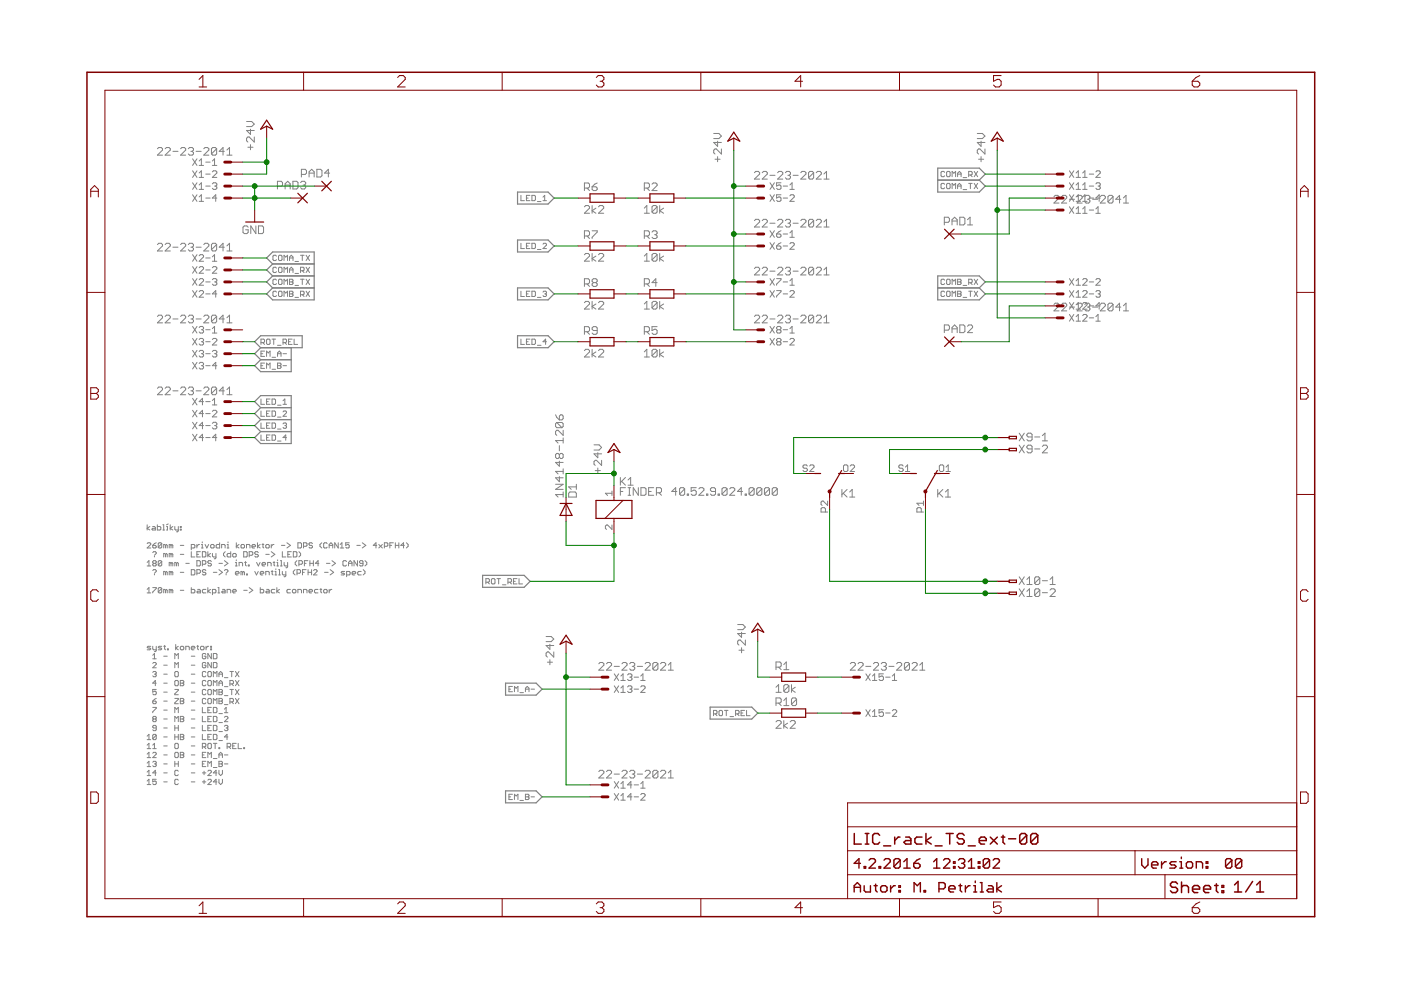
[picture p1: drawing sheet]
<svg xmlns="http://www.w3.org/2000/svg" width="297mm" height="210mm" viewBox="0 0 297 210" stroke-linecap="round" stroke-linejoin="round" font-family="sans-serif">
<g fill="none" stroke="#808080" stroke-width=".21">
<path d="M33.4 31.5l.3-.2h.5l.3 .2v.3l-1.1 1.1h1.1M35 31.5l.3-.2h.5l.3 .2v.3l-1.1 1.1h1.1M36.7 32.1h1M38.3 31.5l.3-.2h.5l.3 .2v.3l-1.1 1.1h1.1M39.9 31.5l.3-.2h.5l.3 .2v.3l-.3 .3M40.5 32.1h.2M40.7 32.1l.3 .3v.2l-.3 .3h-.5l-.3-.3M40.8 33.7l1 1.4M40.8 36.2l1 1.4M40.8 38.8l1 1.4M41.6 32.1h1.1M41.8 33.7l-1 1.4"/>
<path d="M41.8 36.2l-1 1.4M41.8 38.8l-1 1.4M42.2 34.1l.5-.4v1.4M42.2 36.7l.5-.5v1.4M42.2 39.2l.5-.4v1.4M42.2 35.1h1M42.2 37.6h1M43.2 31.5l.3-.2h.5l.3 .2v.3l-1.1 1.1h1.1M43.6 34.4h1M43.6 36.9h1M43.6 39.5h1M45 36.4l.3-.2h.4l.3 .2v.3l-1 .9h1"/>
<path d="M45 39l.3-.2h.4l.3 .2-.3 .5M45 35.1h1M45 34.1l.5-.4v1.4M45.5 39.5h.2M45.7 39.5l.3 .2-.3 .5h-.4l-.3-.3M45.9 31.5l-.2-.2h-.6l-.3 .2v1.1M45.9 31.5v1.1l-.2 .3h-.6l-.3-.3M45.9 31.5l-1.1 1.1M47.6 32.1h-1.1l.8-.8v1.6M48.1 32.9h1.1M48.1 31.8l.6-.5v1.6M52.3 25.8h1.1l.5 .5-.5 .5h-1.1"/>
<path d="M52.6 31.2h1M53.1 27.4v1.1l-.8-.8h1.6M53.1 30.7v1M53.9 29v1.1l-1.1-1.1h-.2l-.3 .3v.5l.3 .3M58.8 39.5h.8l.3-.3v-.5l-.3-.3h-.8v1.7M60.5 39.2h1M62.1 38.4h.8l.3 .3v1.1l-.3 .3h-.8zM63.7 38.7l.3-.3h.5l.3 .3v.3l-.3 .2M63.9 37h.8l.3-.3v-.5l-.3-.3h-.8v1.6M64.3 39.2h.2M64.5 39.2l.3 .3v.3l-.3 .3h-.5l-.3-.3M65.5 37.5v-1.1l.6-.5 .5 .5v1.1"/>
<path d="M65.5 36.7h1.1M67.2 35.9h.8l.3 .3v1.1l-.3 .2h-.8zM69.9 36.7h-1.1l.8-.8v1.6M123.9 39.9h.8l.3-.3v-.5l-.3-.3h-.8v1.6M124.4 39.9l.6 .5M125.5 39.6h.8l.3 .3v.3l-.3 .2h-.5l-.3-.2zM126.6 38.8l-.5 .3-.6 .5M136.6 39.9h.8l.3-.3v-.5l-.3-.3h-.8v1.6M137.1 39.9l.6 .5M138.2 39.1l.3-.3h.5l.3 .3v.2l-1.1 1.1h1.1M151.3 28.3h1.1l.6 .6-.6 .5h-1.1M151.6 33.8h1.1"/>
<path d="M152.1 29.9v1.1l-.8-.8h1.7M152.1 33.2v1.1M153 31.6v1.1l-1.1-1.1h-.3l-.3 .3v.5l.3 .3M160 36.6l.2-.3h.6l.3 .3v.3l-1.1 1.1h1.1M161.6 36.6l.3-.3h.5l.3 .3v.3l-1.1 1.1h1.1M163.2 37.2h1.1M163.3 38.8l.9 1.4M164.2 38.8l-.9 1.4M164.9 36.6l.2-.3h.6l.3 .3v.3l-1.1 1.1h1.1M165.6 38.8h-.9v.7l.7-.3 .2 .3v.4l-.2 .3h-.5l-.2-.3M166.1 39.5h.9M166.5 36.6l.3-.3h.5l.3 .3v.3l-.3 .3"/>
<path d="M167 37.2h.3M167.3 37.2l.3 .2v.3l-.3 .3h-.5l-.3-.3M167.5 39.2l.4-.4v1.4M168.1 37.2h1.1M169.8 36.6l.3-.3h.5l.3 .3v.3l-1.1 1.1h1.1M172.5 36.6v1.1l-.3 .3h-.5l-.3-.3M172.5 36.6l-.3-.3h-.5l-.3 .3v1.1M172.5 36.6l-1.1 1.1M173.1 36.6l.2-.3h.6l.2 .3v.3l-1 1.1h1M174.7 38h1.1M174.7 36.9l.5-.6v1.7M200.3 36.5l-.2-.2h-.4l-.2 .2v.8l.2 .2h.4l.2-.2"/>
<path d="M200.3 39.1l-.2-.2h-.4l-.2 .2v.7l.2 .2h.4l.2-.2M200.9 36.3h.4l.1 .2v.8l-.1 .2h-.4l-.2-.2v-.8zM200.9 38.9h.4l.1 .2v.7l-.1 .2h-.4l-.2-.2v-.7zM201.9 37.5v-1.2l.3 .4 .4-.4v1.2M203 36.9h.8M203 39.5h.8M203 37.5v-.8l.4-.4 .4 .4v.8M204.2 37.7h.8M205.4 37.1h.5l.2-.2v-.4l-.2-.2h-.5v1.2M205.4 38.9h.7M205.7 38.9v1.1M205.7 37.1l.4 .4"/>
<path d="M206.5 38.9l.8 1.1M206.5 36.3l.8 1.2M207.2 28.3h1.1l.5 .6-.5 .5h-1.1M207.3 38.9l-.8 1.1M207.3 36.3l-.8 1.2M207.5 33.8h1.1M208 29.9v1.1l-.8-.8h1.6M208 33.2v1.1M208.8 31.6v1.1l-1-1.1h-.3l-.3 .3v.5l.3 .3M226.7 38.8l1 1.4M226.7 36.2l1 1.4M227.7 38.8l-1 1.4"/>
<path d="M227.7 36.2l-1 1.4M228.2 39.2l.4-.4v1.4M228.2 37.6h.9M228.2 36.7l.4-.5v1.4M229.6 37.6h.9M229.6 36.7l.4-.5v1.4M229.6 39.2l.4-.4v1.4M230.9 36.9h1M230.9 39.5h1M232.3 36.4l.3-.2h.4l.3 .2v.3l-1 .9h1M232.3 39l.3-.2h.4l.3 .2-.3 .5M232.8 39.5h.2"/>
<path d="M233 39.5l.3 .2-.3 .5h-.4l-.3-.3M33.4 51.9l.3-.3h.5l.3 .3v.2l-1.1 1.1h1.1M35 51.9l.3-.3h.5l.3 .3v.2l-1.1 1.1h1.1M36.7 52.4h1M38.3 51.9l.3-.3h.5l.3 .3v.2l-1.1 1.1h1.1M39.9 51.9l.3-.3h.5l.3 .3v.2l-.3 .3M40.5 52.4h.2M40.7 52.4l.3 .3v.2l-.3 .3h-.5l-.3-.3M40.8 41.3l1 1.4M40.8 54l1 1.4M40.8 56.5l1 1.4M40.8 59.1l1 1.4"/>
<path d="M41.6 52.4h1.1M41.8 41.3l-1 1.4M41.8 54l-1 1.4M41.8 56.5l-1 1.4M41.8 59.1l-1 1.4M42.2 54.2l.3-.2h.4l.3 .2v.3l-1 .9h1M42.2 41.8l.5-.5v1.4M42.2 40.2h1M42.2 42.7h1M42.2 56.8l.3-.3h.4l.3 .3v.2l-1 .9h1M42.2 59.3l.3-.2h.4l.3 .2v.2l-1 1h1M43.2 51.9l.3-.3h.5l.3 .3v.2l-1.1 1.1h1.1"/>
<path d="M43.6 42h1M43.6 54.7h1M43.6 57.2h1M43.6 59.8h1M45 56.8l.3-.3h.4l.3 .3v.2l-1 .9h1M45 59.3l.3-.2h.4l.3 .2-.3 .5M45 55.4h1M45 54.5l.5-.5v1.4M45.5 59.8h.2M45.7 59.8l.3 .2-.3 .5h-.4l-.3-.3M45.9 51.9l-.2-.3h-.6l-.3 .3v1M45.9 51.9v1l-.2 .3h-.6l-.3-.3"/>
<path d="M45.9 51.9l-1.1 1M46 42h-1l.7-.7v1.4M47.6 52.4h-1.1l.8-.8v1.6M48.1 52.1l.6-.5v1.6M48.1 53.2h1.1M52.6 48.2l-.3-.3h-.5l-.3 .3v1.1l.3 .2h.5l.3-.2v-.6h-.5M54.3 47.9v1.6l-1.1-1.6v1.6M54.8 47.9h.8l.3 .3v1.1l-.3 .2h-.8zM58.6 56.9l-.2-.2h-.3l-.2 .2v.7l.2 .2h.3l.2-.2M58.6 54.3l-.2-.2h-.3l-.2 .2v.8l.2 .1h.3l.2-.1M58.6 59.4l-.2-.2h-.3l-.2 .2v.7l.2 .2h.3l.2-.2M59.2 56.7h.4l.2 .2v.7l-.2 .2h-.4l-.1-.2v-.7z"/>
<path d="M59.2 54.1h.4l.2 .2v.8l-.2 .1h-.4l-.1-.1v-.8zM59.2 59.2h.4l.2 .2v.7l-.2 .2h-.4l-.1-.2v-.7zM60.2 55.2v-1.1l.4 .4 .4-.4v1.1M60.2 57.8v-1.1l.4 .3 .4-.3v1.1M60.5 40.1v-1.1l.5-.6 .5 .6v1.1M61.4 59.2h.5l.2 .2-.2 .4 .2 .3-.2 .2h-.5zM61.4 54.7h.7M61.4 57.2h.7M61.4 59.8h.5M61.4 55.2v-.7l.4-.4 .3 .4v.7M61.4 57.8v-.8l.4-.3 .3 .3v.8M62.5 55.4h.8"/>
<path d="M62.5 58h.8M63.7 57.4h.6l.2-.2v-.3l-.2-.2h-.6v1.1M63.7 54.1h.8M63.7 59.2h.8M64.1 54.1v1.1M64.1 59.2v1.1M64.1 57.4l.4 .4M64.9 54.1l.7 1.1M64.9 56.7l.7 1.1M64.9 59.2l.7 1.1M65.6 54.1l-.7 1.1M65.6 56.7l-.7 1.1"/>
<path d="M65.6 59.2l-.7 1.1M110.4 41.4v1.1h.8M110.4 51.6v1.1h.8M111.6 42h.4M111.6 52.2h.4M112.4 51.6h-.8v1.1h.8M112.4 41.4h-.8v1.1h.8M112.8 51.6h.5l.2 .2v.7l-.2 .2h-.5zM112.8 41.4h.5l.2 .2v.8l-.2 .1h-.5zM113.9 42.7h.8M113.9 52.9h.8M115.1 51.8l.2-.2h.4l.2 .2v.2l-.8 .7h.8"/>
<path d="M115.1 42.5h.8M115.1 41.8l.4-.4v1.1M123.9 43.9l.3-.3h.5l.3 .3v.2l-1.1 1.1h1.1M123.9 54l.3-.3h.5l.3 .3v.3l-1.1 1.1h1.1M123.9 50h.8l.3-.2v-.6l-.3-.3h-.8v1.7M124.4 50l.6 .6M125.5 43.6v1.6M125.5 48.9h1.1v.3l-1.1 1.1v.3M125.5 53.7v1.7M125.8 59.9l-.3-.3v-.2l.3-.3h.5l.3 .3v.2l-.3 .3M125.8 59.9l-.3 .3v.3l.3 .2h.5l.3-.2v-.3l-.3-.3M125.8 59.9h.5"/>
<path d="M126.3 44.1l-.8 .6 .8 .5M126.3 54.3l-.8 .5 .8 .6M126.9 43.9l.3-.3h.5l.3 .3v.2l-1.1 1.1h1.1M126.9 54l.3-.3h.5l.3 .3v.3l-1.1 1.1h1.1M136.6 50h.8l.3-.2v-.6l-.3-.3h-.8v1.7M136.6 44.1l.5-.5v1.6M136.6 54.3l.5-.6v1.7M136.6 45.2h1.1M136.6 55.4h1.1M137.1 50l.6 .6M138.2 49.2l.3-.3h.5l.3 .3v.3l-.3 .3M138.8 49.8h.2"/>
<path d="M139 49.8l.3 .2v.3l-.3 .3h-.5l-.3-.3M139.3 43.9l-1.1 1M139.3 43.9v1l-.3 .3h-.5l-.3-.3M139.3 43.9l-.3-.3h-.5l-.3 .3v1M139.3 54l-.3-.3h-.5l-.3 .3v1.1M139.3 54v1.1l-.3 .3h-.5l-.3-.3M139.3 54l-1.1 1.1M139.3 59.9h-1.1l.8-.8v1.6M139.9 43.6v1.6M139.9 53.7v1.7M140.7 44.1l-.8 .6 .8 .5M140.7 54.3l-.8 .5 .8 .6"/>
<path d="M160 46.8l.2-.3h.6l.3 .3v.3l-1.1 1h1.1M160 56.9l.2-.2h.6l.3 .2v.3l-1.1 1.1h1.1M161.6 46.8l.3-.3h.5l.3 .3v.3l-1.1 1h1.1M161.6 56.9l.3-.2h.5l.3 .2v.3l-1.1 1.1h1.1M163.2 47.3h1.1M163.2 57.5h1.1M163.3 41.3l.9 1.4M163.3 48.9l.9 1.4M163.3 51.5l.9 1.4M163.3 59.1l.9 1.4M164.2 41.3l-.9 1.4M164.2 48.9l-.9 1.4"/>
<path d="M164.2 51.5l-.9 1.4M164.2 59.1l-.9 1.4M164.7 52.2h.7l.2 .4-.2 .3h-.5l-.2-.3zM164.7 59.1h.9v.2l-.9 .9v.3M164.7 49.6h.7l.2 .5-.2 .2h-.5l-.2-.2zM164.9 46.8l.2-.3h.6l.3 .3v.3l-1.1 1h1.1M164.9 56.9l.2-.2h.6l.3 .2v.3l-1.1 1.1h1.1M165.6 41.3h-.9v.7l.7-.2 .2 .2v.5l-.2 .2h-.5l-.2-.2M165.6 48.9l-.9 .7M165.6 51.5l-.9 .7M166.1 42h.9M166.1 59.8h.9"/>
<path d="M166.1 49.6h.9M166.1 52.2h.9M166.5 46.8l.3-.3h.5l.3 .3v.3l-.3 .2M166.5 56.9l.3-.2h.5l.3 .2v.3l-.3 .3M167 47.3h.3M167 57.5h.3M167.3 47.3l.3 .3v.3l-.3 .2h-.5l-.3-.2M167.3 57.5l.3 .2v.3l-.3 .3h-.5l-.3-.3M167.5 51.7l.2-.2h.5l.2 .2v.2l-.9 1h.9M167.5 59.5l.4-.4v1.4M167.5 40.2h.9M167.5 41.5l.2-.2h.5l.2 .2v.3l-.9 .9h.9"/>
<path d="M167.5 49.4l.4-.5v1.4M167.5 50.3h.9M168.1 47.3h1.1M168.1 57.5h1.1M169.8 46.8l.3-.3h.5l.3 .3v.3l-1.1 1h1.1M169.8 56.9l.3-.2h.5l.3 .2v.3l-1.1 1.1h1.1M172.5 46.8l-.3-.3h-.5l-.3 .3v1.1M172.5 56.9l-.3-.2h-.5l-.3 .2v1.1M172.5 46.8v1.1l-.3 .2h-.5l-.3-.2M172.5 56.9v1.1l-.3 .3h-.5l-.3-.3M172.5 46.8l-1.1 1.1M172.5 56.9l-1.1 1.1"/>
<path d="M173.1 46.8l.2-.3h.6l.2 .3v.3l-1 1h1M173.1 56.9l.2-.2h.6l.2 .2v.3l-1 1.1h1M174.7 47.1l.5-.6v1.6M174.7 57.2l.5-.5v1.6M174.7 48.1h1.1M174.7 58.3h1.1M200.2 47.1h.8l.3-.2v-.6l-.3-.2h-.8v1.6M200.3 59.4l-.2-.2h-.4l-.2 .2v.7l.2 .2h.4l.2-.2M200.9 59.2h.4l.1 .2v.7l-.1 .2h-.4l-.2-.2v-.7zM201.8 47.7v-1.1l.6-.5 .5 .5v1.1M201.8 46.9h1.1M201.9 40v-1.1l.3 .4 .4-.4v1.1"/>
<path d="M203 59.8h.6M203 40v-.7l.4-.4 .4 .4v.7M203 59.2h.6l.2 .2-.2 .4 .2 .3-.2 .2h-.6zM203.5 46.1h.8l.3 .2v1.1l-.3 .3h-.8zM204.2 40.2h.8M205.1 47.7h1.1M205.1 46.6l.6-.5v1.6M205.4 59.9h.5l.2-.1v-.4l-.2-.2h-.5v1.1M205.7 59.9l.4 .4M206.5 59.2l.8 1.1M207.3 59.2l-.8 1.1M223.5 41.7l.2-.3h.6l.2 .3v.3l-1 1.1h1"/>
<path d="M225.1 41.7l.3-.3h.5l.3 .3v.3l-1.1 1.1h1.1M226.7 42.2h1.1M226.7 43.8l1 1.4M226.7 41.3l1 1.4M226.7 59.1l1 1.4M227.7 43.8l-1 1.4M227.7 41.3l-1 1.4M227.7 59.1l-1 1.4M228.2 45.2h.9M228.2 40.2h.9M228.2 42.7h.9M228.2 44.3l.4-.5v1.4"/>
<path d="M228.2 41.8l.4-.5v1.4M228.2 59.5l.4-.4v1.4M228.4 41.7l.2-.3h.6l.2 .3v.3l-1 1.1h1M229.6 45.2h.9M229.6 40.2h.9M229.6 42.7h.9M229.6 59.3l.2-.2h.5l.2 .2v.2l-.9 1h.9M229.6 44.3l.4-.5v1.4M229.6 41.8l.4-.5v1.4M230 41.7l.3-.3h.5l.3 .3v.3l-.3 .2M230.5 42.2h.3M230.8 42.2l.3 .3v.3l-.3 .3h-.5l-.3-.3"/>
<path d="M230.9 42h1M230.9 59.8h1M230.9 44.5h1M231.6 42.2h1.1M232.3 45.2h1M232.3 44.3l.5-.5v1.4M232.3 59.3l.3-.2h.4l.3 .2v.2l-1 1h1M233.3 41.7l.3-.3h.5l.3 .3v.3l-1.1 1.1h1.1M233.3 42h-1l.7-.7v1.4M236 41.7v1.1l-.3 .3h-.5l-.3-.3M236 41.7l-.3-.3h-.5l-.3 .3v1.1M236 41.7l-1.1 1.1"/>
<path d="M237.6 42.2h-1l.8-.8v1.7M238.2 42l.5-.6v1.7M238.2 43.1h1.1M33.4 67.1l.3-.3h.5l.3 .3v.3l-1.1 1.1h1.1M35 67.1l.3-.3h.5l.3 .3v.3l-1.1 1.1h1.1M36.7 67.6h1M38.3 67.1l.3-.3h.5l.3 .3v.3l-1.1 1.1h1.1M39.9 67.1l.3-.3h.5l.3 .3v.3l-.3 .2M40.5 67.6h.2M40.7 67.6l.3 .3v.3l-.3 .3h-.5l-.3-.3M40.8 61.6l1 1.4M40.8 69.2l1 1.4"/>
<path d="M40.8 71.8l1 1.4M40.8 74.3l1 1.4M40.8 76.8l1 1.4M41.6 67.6h1.1M41.8 61.6l-1 1.4M41.8 69.2l-1 1.4M41.8 71.8l-1 1.4M41.8 74.3l-1 1.4M41.8 76.8l-1 1.4M42.2 61.8l.3-.2h.4l.3 .2v.3l-1 .9h1M42.2 69.4l.3-.2h.4l.3 .2-.3 .5M42.2 72l.3-.2h.4l.3 .2-.3 .5"/>
<path d="M42.2 74.5l.3-.2h.4l.3 .2-.3 .5M42.2 77.1l.3-.3h.4l.3 .3-.3 .4M42.7 69.9h.2M42.7 72.5h.2M42.7 75h.2M42.7 77.5h.2M42.9 75l.3 .2-.3 .5h-.4l-.3-.2M42.9 69.9l.3 .2-.3 .5h-.4l-.3-.2M42.9 72.5l.3 .2-.3 .5h-.4l-.3-.3M42.9 77.5l.3 .3-.3 .4h-.4l-.3-.2M43.2 67.1l.3-.3h.5l.3 .3v.3l-1.1 1.1h1.1M43.6 62.3h1"/>
<path d="M43.6 69.9h1M43.6 72.5h1M43.6 75h1M43.6 77.5h1M45 72l.3-.2h.4l.3 .2v.2l-1 1h1M45 74.5l.3-.2h.4l.3 .2-.3 .5M45 69.7l.5-.5v1.4M45 70.6h1M45.5 75h.2M45.7 75l.3 .2-.3 .5h-.4l-.3-.2M45.9 67.1l-.2-.3h-.6l-.3 .3v1.1M45.9 67.1v1.1l-.2 .3h-.6l-.3-.3"/>
<path d="M45.9 67.1l-1.1 1.1M46 62.3h-1l.7-.7v1.4M46 77.5h-1l.7-.7v1.4M47.6 67.6h-1.1l.8-.8v1.7M48.1 67.4l.6-.6v1.7M48.1 68.5h1.1M55.3 75h.4M55.3 77.5h.4M55.3 72.6h.6l.2-.1v-.4l-.2-.2h-.6v1.1M55.7 72.6l.4 .4M56.1 74.4h-.8v1.2h.8M56.1 77h-.8v1.1h.8"/>
<path d="M56.5 75.6v-1.2l.4 .4 .4-.4v1.2M56.5 78.1v-1.1l.4 .4 .4-.4v1.1M56.7 71.9h.4l.2 .2v.7l-.2 .2h-.4l-.2-.2v-.7zM57.7 71.9h.7M57.7 75.8h.7M57.7 78.3h.7M58 71.9v1.1M58.6 61.9l-.2-.2h-.3l-.2 .2v.8l.2 .2h.3l.2-.2M58.8 75h.8M58.8 77.5h.6M58.8 75.6v-.8l.4-.4 .4 .4v.8M58.8 77h.6l.2 .2-.2 .3 .2 .4-.2 .2h-.6z"/>
<path d="M58.8 73.2h.8M59.2 61.7h.4l.2 .2v.8l-.2 .2h-.4l-.1-.2v-.8zM60 75h.7M60 77.5h.7M60 72.6h.6l.1-.1-.1-.6h-.6v1.1M60.2 60.3v-1.1l.4 .4 .4-.4v1.1M60.2 62.9v-1.2l.4 .4 .4-.4v1.2M60.4 72.6l.3 .4M61.2 72.5h.4M61.4 61.7h.5l.2 .2-.2 .4 .2 .4-.2 .2h-.5zM61.4 62.3h.5M61.9 71.9h-.7v1.1h.7"/>
<path d="M62.4 71.9v1.1h.7M62.5 60.5h.8M62.5 63.1h.8M63.7 62.5h.6l.2-.2v-.4l-.2-.2h-.6v1.2M64.1 62.5l.4 .4M64.9 61.7l.7 1.2M65.6 61.7l-.7 1.2M110.4 61.7v1.2h.8M110.4 71.9v1.1h.8M111.6 62.3h.4M111.6 72.5h.4M112.4 61.7h-.8v1.2h.8"/>
<path d="M112.4 71.9h-.8v1.1h.8M112.8 71.9h.5l.2 .2v.7l-.2 .2h-.5zM112.8 61.7h.5l.2 .2v.8l-.2 .2h-.5zM113.9 63.1h.8M113.9 73.2h.8M115.1 61.9l.2-.2h.4l.2 .2-.2 .4M115.5 62.3h.2M115.7 62.3l.2 .2-.2 .4h-.4l-.2-.2M115.9 72.5h-.8l.6-.6v1.1M123.9 74.3l.3-.2h.5l.3 .2v.3l-1.1 1.1h1.1M123.9 64.2l.3-.3h.5l.3 .3v.3l-1.1 1h1.1M123.9 60.2h.8l.3-.3v-.5l-.3-.3h-.8v1.6"/>
<path d="M123.9 70.3h.8l.3-.2v-.6l-.3-.2h-.8v1.6M124.4 60.2l.6 .5M124.4 70.3l.6 .6M125.5 63.9v1.6M125.5 74.1v1.6M126.3 64.5l-.8 .5 .8 .5M126.3 74.6l-.8 .5 .8 .6M126.6 70.1h-.8l-.3-.3v-.3l.3-.2h.5l.3 .2v1.1l-.3 .3h-.5l-.3-.3M126.9 64.2l.3-.3h.5l.3 .3v.3l-1.1 1h1.1M126.9 74.3l.3-.2h.5l.3 .2v.3l-1.1 1.1h1.1M136.6 64.5l.5-.6v1.6M136.6 74.6l.5-.5v1.6"/>
<path d="M136.6 65.5h1.1M136.6 75.7h1.1M136.6 60.2h.8l.3-.3v-.5l-.3-.3h-.8v1.6M136.6 70.3h.8l.3-.2v-.6l-.3-.2h-.8v1.6M137.1 60.2l.6 .5M137.1 70.3l.6 .6M139.3 64.2l-.3-.3h-.5l-.3 .3v1.1M139.3 69.3h-1.1v.8l.6-.3h.2l.3 .3v.5l-.3 .3h-.5l-.3-.3M139.3 74.3l-.3-.2h-.5l-.3 .2v1.1M139.3 64.2v1.1l-.3 .2h-.5l-.3-.2M139.3 74.3v1.1l-.3 .3h-.5l-.3-.3M139.3 64.2l-1.1 1.1"/>
<path d="M139.3 74.3l-1.1 1.1M139.9 63.9v1.6M139.9 74.1v1.6M140.7 64.5l-.8 .5 .8 .5M140.7 74.6l-.8 .5 .8 .6M160 67.1l.2-.3h.6l.3 .3v.3l-1.1 1.1h1.1M161.6 67.1l.3-.3h.5l.3 .3v.3l-1.1 1.1h1.1M163.2 67.6h1.1M163.3 61.6l.9 1.4M163.3 69.2l.9 1.4M163.3 71.8l.9 1.4M164.2 61.6l-.9 1.4"/>
<path d="M164.2 69.2l-.9 1.4M164.2 71.8l-.9 1.4M164.7 61.6h.9v.2l-.9 1v.2M164.9 67.1l.2-.3h.6l.3 .3v.3l-1.1 1.1h1.1M164.9 72.5l-.2 .2 .2 .5h.5l.2-.3-.2-.4M164.9 69.9l-.2-.2 .2-.5h.5l.2 .2-.2 .5M164.9 69.9h.5M164.9 69.9l-.2 .2 .2 .5h.5l.2-.2-.2-.5M164.9 72.5l-.2-.3 .2-.4h.5l.2 .2-.2 .5M164.9 72.5h.5M166.1 62.3h.9M166.1 69.9h.9"/>
<path d="M166.1 72.5h.9M166.5 67.1l.3-.3h.5l.3 .3v.3l-.3 .2M167 67.6h.3M167.3 67.6l.3 .3v.3l-.3 .3h-.5l-.3-.3M167.5 60.5h.9M167.5 61.8l.2-.2h.5l.2 .2v.3l-.9 .9h.9M167.5 70.6h.9M167.5 72l.2-.2h.5l.2 .2v.2l-.9 1h.9M167.5 69.7l.4-.5v1.4M168.1 67.6h1.1M169.8 67.1l.3-.3h.5l.3 .3v.3l-1.1 1.1h1.1M172.5 67.1v1.1l-.3 .3h-.5l-.3-.3"/>
<path d="M172.5 67.1l-.3-.3h-.5l-.3 .3v1.1M172.5 67.1l-1.1 1.1M173.1 67.1l.2-.3h.6l.2 .3v.3l-1 1.1h1M174.7 68.5h1.1M174.7 67.4l.5-.6v1.7M200.2 70h.8l.3-.3v-.5l-.3-.3h-.8v1.6M200.3 61.9l-.2-.2h-.4l-.2 .2v.8l.2 .2h.4l.2-.2M200.9 61.7h.4l.1 .2v.8l-.1 .2h-.4l-.2-.2v-.8zM201.8 70.5v-1.1l.6-.5 .5 .5v1.1M201.8 69.7h1.1M201.9 60.3v-1.1l.3 .4 .4-.4v1.1M201.9 62.9v-1.2l.3 .4 .4-.4v1.2"/>
<path d="M203 62.3h.6M203 61.7h.6l.2 .2-.2 .4 .2 .4-.2 .2h-.6zM203.5 68.9h.8l.3 .3v1.1l-.3 .2h-.8zM204.2 60.5h.8M204.2 63.1h.8M205.1 69.2l.3-.3h.6l.2 .3v.2l-1.1 1.1h1.1M205.4 61.7h.7M205.7 61.7v1.2M206.5 61.7l.8 1.2M207.3 61.7l-.8 1.2M223.5 64.6l.2-.3h.6l.2 .3v.2l-1 1.1h1M225.1 64.6l.3-.3h.5l.3 .3v.2l-1.1 1.1h1.1"/>
<path d="M226.7 65.1h1.1M226.7 66.7l1 1.4M226.7 61.6l1 1.4M226.7 64.2l1 1.4M227.7 66.7l-1 1.4M227.7 61.6l-1 1.4M227.7 64.2l-1 1.4M228.2 60.5h.9M228.2 63h.9M228.2 62.1l.4-.5v1.4M228.2 64.6l.4-.4v1.4M228.2 67.1l.4-.4v1.4"/>
<path d="M228.2 68.1h.9M228.2 65.6h.9M228.4 64.6l.2-.3h.6l.2 .3v.2l-1 1.1h1M229.6 61.8l.2-.2h.5l.2 .2v.3l-.9 .9h.9M229.6 66.9l.2-.2h.5l.2 .2v.2l-.9 1h.9M229.6 64.4l.2-.2h.5l.2 .2v.2l-.9 1h.9M230 64.6l.3-.3h.5l.3 .3v.2l-.3 .3M230.5 65.1h.3M230.8 65.1l.3 .3v.2l-.3 .3h-.5l-.3-.3M230.9 62.3h1M230.9 67.4h1M230.9 64.9h1"/>
<path d="M231.6 65.1h1.1M232.3 61.8l.3-.2h.4l.3 .2-.3 .5M232.3 67.1l.5-.4v1.4M232.3 68.1h1M232.8 62.3h.2M233 62.3l.3 .2-.3 .5h-.4l-.3-.2M233.3 64.6l.3-.3h.5l.3 .3v.2l-1.1 1.1h1.1M233.3 64.9h-1l.7-.7v1.4M236 64.6l-.3-.3h-.5l-.3 .3v1M236 64.6v1l-.3 .3h-.5l-.3-.3M236 64.6l-1.1 1M237.6 65.1h-1l.8-.8v1.6"/>
<path d="M238.2 64.8l.5-.5v1.6M238.2 65.9h1.1M33.4 82.3l.3-.2h.5l.3 .2v.3l-1.1 1.1h1.1M35 82.3l.3-.2h.5l.3 .2v.3l-1.1 1.1h1.1M36.7 82.9h1M38.3 82.3l.3-.2h.5l.3 .2v.3l-1.1 1.1h1.1M39.9 82.3l.3-.2h.5l.3 .2v.3l-.3 .3M40.5 82.9h.2M40.7 82.9l.3 .2v.3l-.3 .3h-.5l-.3-.3M40.8 84.5l1 1.4M40.8 87l1 1.4M40.8 89.5l1 1.4"/>
<path d="M40.8 92.1l1 1.4M41.6 82.9h1.1M41.8 84.5l-1 1.4M41.8 87l-1 1.4M41.8 89.5l-1 1.4M41.8 92.1l-1 1.4M43.2 85.2h-1l.7-.7v1.4M43.2 87.7h-1l.7-.7v1.4M43.2 90.2h-1l.7-.7v1.4M43.2 92.8h-1l.7-.7v1.4M43.2 82.3l.3-.2h.5l.3 .2v.3l-1.1 1.1h1.1M43.6 85.2h1"/>
<path d="M43.6 87.7h1M43.6 90.2h1M43.6 92.8h1M45 87.2l.3-.2h.4l.3 .2v.3l-1 .9h1M45 89.8l.3-.3h.4l.3 .3-.3 .4M45 84.9l.5-.4v1.4M45 85.9h1M45.5 90.2h.2M45.7 90.2l.3 .3-.3 .4h-.4l-.3-.2M45.9 82.3l-.2-.2h-.6l-.3 .2v1.1M45.9 82.3v1.1l-.2 .3h-.6l-.3-.3M45.9 82.3l-1.1 1.1"/>
<path d="M46 92.8h-1l.7-.7v1.4M47.6 82.9h-1.1l.8-.8v1.6M48.1 82.6l.6-.5v1.6M48.1 83.7h1.1M55.3 84.6v1.1h.8M55.3 87.1v1.2h.8M55.3 89.7v1.1h.8M55.3 92.2v1.1h.8M56.5 85.2h.4M56.5 87.7h.4M56.5 90.2h.4M56.5 92.8h.4"/>
<path d="M57.3 84.6h-.8v1.1h.8M57.3 87.1h-.8v1.2h.8M57.3 89.7h-.8v1.1h.8M57.3 92.2h-.8v1.1h.8M57.7 89.7h.5l.2 .2v.7l-.2 .2h-.5zM57.7 84.6h.5l.2 .2v.7l-.2 .2h-.5zM57.7 87.1h.5l.2 .2v.8l-.2 .2h-.5zM57.7 92.2h.5l.2 .2v.8l-.2 .1h-.5zM58.8 88.4h.8M58.8 91h.8M58.8 85.9h.8M58.8 93.5h.8"/>
<path d="M60 87.3l.2-.2h.4l.1 .2-.7 1h.7M60 89.9l.2-.2h.4l.1 .2-.1 .3M60 85.7h.7M60 85l.4-.4v1.1M60.4 90.2h.2M60.6 90.2l.1 .2-.1 .4h-.4l-.2-.2M60.7 92.8h-.7l.6-.6v1.1M117.8 87.9l.2 .6 .6 .5M118 89.6h1.1l.3 .3v.5l-.3 .3M118 89.6l-.2 .3v.5l.2 .3h1.1M118 89.6l1.1 1.1M118.6 96.4l-.3-.3h-.3l-.2 .3v.5l.2 .3h.3l.3-.3"/>
<path d="M118.6 88.2l.3-.3h.2l.3 .3v.6l-.3 .2h-.5zM118.6 96.4l.3-.3h.2l.3 .3v.5l-.3 .3h-.2l-.3-.3M118.6 94.5v1.1M118.6 96.4v.5M118.6 97.8v1l-.8-.8h1.6M119.4 91.2v1.1l-1.1-1.1h-.3l-.2 .3v.5l.2 .3M119.4 92.9v1M119.4 99.4v1.1M119.4 99.9h-1.6l.5 .6M119.4 93.4h-1.6l.5 .5M125.9 94.3h1.1l.6 .6-.6 .5h-1.1M126.2 99.8h1.1"/>
<path d="M126.7 96v1l-.8-.8h1.7M126.7 99.2v1.1M127.6 97.6v1.1l-1.1-1.1h-.3l-.3 .3v.5l.3 .3M171.2 98.8l-.3-.2h-.4l-.3 .2 .3 .5h.4l.3 .2-.3 .5h-.4l-.3-.3M171.7 98.8l.2-.2h.5l.2 .2v.2l-.9 1h.9M178.8 98.8l.3-.2h.4l.3 .2v.9l-.3 .3h-.4l-.3-.3zM180.3 98.8l.2-.2h.5l.2 .2v.2l-.9 1h.9M191.5 98.8l-.2-.2h-.5l-.2 .2 .2 .5h.5l.2 .2-.2 .5h-.5l-.2-.3M192 100h.9M192 99l.4-.4v1.4M199.2 98.8l.2-.2h.5l.2 .2v.9l-.2 .3h-.5l-.2-.3zM200.6 100h.9"/>
<path d="M200.6 99l.4-.4v1.4M216.1 91.8l1.1 1.7M216.1 94.4l1.1 1.6M217.2 91.8l-1.1 1.7M217.2 94.4l-1.1 1.6M218.8 95.2h-.8l-.3-.3v-.2l.3-.3h.5l.3 .3v1l-.3 .3h-.5l-.3-.3M218.8 92.6h-.8l-.3-.2v-.3l.3-.3h.5l.3 .3v1.1l-.3 .3h-.5l-.3-.3M219.4 92.6h1.1M219.4 95.2h1.1M221 93.5h1.1M221 92.4l.6-.6v1.7M221 94.7l.3-.3h.5l.3 .3v.2l-1.1 1.1h1.1"/>
<path d="M31.2 111.3v1.1M31.2 115.3l.2-.2h.4l.2 .2v.1l-.8 .8h.8M31.2 119.3l.4-.4v1.1M31.2 120h.8M31.8 111.6l-.6 .4 .6 .4M32.4 111.6h.3l.2 .2v.6h-.5l-.2-.2 .2-.2h.5M32.4 115.6h.5l.2 .4-.5 .2-.2-.2zM32.4 117.2l.2-.2h.3l.2 .2-.4 .5M32.6 119.4l-.2-.1 .2-.4h.3l.2 .2-.2 .3M32.6 119.4l-.2 .2 .2 .4h.3l.2-.2-.2-.4M32.6 119.4h.3M32.7 117.9v.2"/>
<path d="M33.1 115.1l-.7 .5M33.4 111.3v1.1h.5l.2-.2v-.4l-.2-.2h-.5M34.3 115.3v.7l-.2 .2-.6-.2M34.3 115.3l-.2-.2-.6 .2v.7M34.3 119.1l-.2-.2h-.4l-.2 .2v.7M34.3 119.1v.7l-.2 .2h-.4l-.2-.2M34.3 115.3l-.8 .7M34.3 119.1l-.8 .7M34.5 112.4h.4M34.5 111.3h.2v1.1M35.1 115.6l-.4-.2v.8M35.1 117.5l-.4-.2v.8"/>
<path d="M35.1 115.6v.6M35.1 117.5v.6M35.1 115.6l.2-.2 .2 .2v.6M35.1 117.5l.2-.2 .2 .2v.6M35.3 111.6h.2v.8h-.2M35.7 111.1l-.4 .2M36.1 111.3v1.1M36.3 115.6l-.4-.2v.8M36.3 117.5l-.4-.2v.8M36.3 119.4l-.4-.1v.7M36.3 115.6v.6M36.3 117.5v.6"/>
<path d="M36.3 119.4v.6M36.3 115.6l.1-.2 .2 .2v.6M36.3 117.5l.1-.2 .2 .2v.6M36.3 119.4l.1-.1 .2 .1v.6M36.6 111.6l-.5 .4 .5 .4M37.1 111.6v.6l.1 .2h.6M37.4 119.4l-.3-.1v.7M37.4 119.4l.2-.1 .2 .1v.6M37.4 119.4v.6M37.8 111.6v1l-.4 .2M38.2 111.6h.2v.2h-.2zM38.2 112.2h.2v.2h-.2z"/>
<path d="M38.2 115.6h.8M38.2 117.5h.8M39.4 119.4h.7M40.6 116.2h.5l.2-.2v-.4l-.2-.2h-.5v1.2M40.6 117v1.1h.7M41.7 115.4v.8M41.7 118.9h.6l.2 .2v.7l-.2 .2h-.6zM41.7 117.5h.4M42.3 115.4h-.2l-.4 .4M42.5 117h-.8v1.1h.8M42.7 116.2h.4M42.7 115.4h.2v.8"/>
<path d="M42.9 114.9v.2M42.9 117h.6l.1 .2v.7l-.1 .2h-.6zM42.9 119.6h.6l.1-.2v-.3l-.1-.2h-.6v1.1M43.5 115.4l.4 .8 .3-.8M44.1 117v1.1M44.6 117.3l-.5 .4 .5 .4M44.7 115.6l.2-.2h.3l.2 .2v.4l-.5 .2-.2-.2zM44.8 119.1l-.2-.2h-.3l-.2 .2 .2 .3h.3l.2 .2-.2 .4h-.3l-.2-.2M45 117.3v.6l.2 .2h.6M45.8 117.3v1l-.4 .2M46.4 119.4h.8M46.6 115.1v1.1h-.6l-.2-.2v-.4l.2-.2h.6"/>
<path d="M47 116.2v-.8h.6l.1 .2v.6M47.6 118.9l.7 .5-.7 .6M47.8 117l-.4 .3v.4l.4 .4M48.2 116.2h.3M48.2 115.4h.1v.8M48.3 114.9v.2M48.9 117v1.1h-.6l-.1-.2v-.4l.1-.2h.6M49.5 117.3h.4l.2 .2v.4l-.2 .2h-.4l-.2-.2v-.4zM49.9 119.3h.2v.7M49.9 120h.4M50.1 115.1v1.1M50.1 118.7v.2"/>
<path d="M50.7 115.4l-.6 .4 .6 .4M50.7 120v-.7h.6l.1 .1v.6M51.3 115.4h.3l.2 .2v.4l-.2 .2h-.3l-.2-.2v-.4zM51.7 117h.5l.2 .2v.7l-.2 .2h-.5zM51.9 119.3h.3M52 119.1v.7l.2 .2M52.3 116.2v-.8h.5l.2 .2v.6M52.6 119.8h.2v.2h-.2zM52.8 117.7h.6l.2-.2v-.3l-.2-.2h-.6v1.1M53.4 115.8h.8l-.2-.4h-.4l-.2 .2v.4l.6 .2M54.4 119.3l.4 .7 .3-.7M54.6 115.1v1.1"/>
<path d="M54.8 117.2l-.2-.2h-.4l-.2 .3 .2 .2h.4l.2 .4-.2 .2h-.4l-.2-.2M55.2 115.4l-.6 .4 .6 .4M55.6 115.4h.3M55.6 119.6h.7l-.2-.3h-.3l-.2 .1v.4l.2 .2h.3M55.8 115.3v.7l.1 .2M56.3 115.6l.2-.2h.4l.2 .2v.4l-.2 .2h-.4l-.2-.2zM56.3 117.5h.8M56.7 120v-.7h.6l.2 .1v.6M57.5 115.4v.8M57.5 117l.8 .5-.8 .6M57.9 119.3h.4M58.1 115.4l-.6 .4"/>
<path d="M58.1 119.1v.7l.2 .2M58.7 120h.4M58.7 119.3h.2v.7M58.9 118.7v.2M59.5 120h.3M59.5 118.9h.1v1.1M59.7 115.6h.7M59.9 117v1.1h.7M60.2 119.3v.5l.2 .2h.6M60.8 115.1l.8 .5-.8 .6M61 119.3v.9l-.4 .2M61 117.5h.4"/>
<path d="M61.8 117h-.8v1.1h.8M62.2 117h.6l.1 .2v.7l-.1 .2h-.6zM62.9 118.9l-.3 .4v.3l.3 .4M63.2 115.1h.5l.2 .2v.7l-.2 .2h-.5zM63.4 117l.3 .3v.4l-.3 .4M63.4 119.6h.5l.2-.2v-.3l-.2-.2h-.5v1.1M64.3 115.8h.6l.2-.2v-.3l-.2-.2h-.6v1.1M64.5 119.4h.4M65.3 118.9h-.8v1.1M65.7 119.4h.7M65.7 118.9v1.1M66.3 115.3l-.2-.2-.6 .2 .2 .3h.4l.2 .2-.2 .4-.6-.2"/>
<path d="M66.4 118.9v1.1M67.6 119.4h-.7l.5-.5v1.1M68.2 115.1l-.4 .3v.4l.4 .4M69.2 119.4h.8M69.4 115.3l-.2-.2h-.4l-.2 .2v.7l.2 .2h.4l.2-.2M69.8 115.6h.7M69.8 116.2v-.8l.4-.3 .3 .3v.8M70.4 118.9l.7 .5-.7 .6M71.7 115.1v1.1l-.7-1.1v1.1M72.1 116.2h.8M72.1 115.4l.4-.3v1.1M73.5 119.1l-.2-.2h-.4l-.2 .2v.7l.2 .2h.4l.2-.2"/>
<path d="M73.9 119.4h.7M73.9 120v-.7l.4-.4 .3 .4v.7M74 115.1h-.7v.5l.4-.2 .3 .2v.4l-.1 .2-.6-.2M75.6 115.6h.8M75.8 118.9v1.1l-.7-1.1v1.1M76.8 115.1l.8 .5-.8 .6M77 119.4h-.6l-.2-.1 .2-.4h.4l.2 .2v.7l-.2 .2h-.4l-.2-.2M77.4 118.9l.4 .4v.3l-.4 .4M79.9 115.6h-.8l.6-.5v1.1M80.3 115.4l.8 .8M81.1 115.4l-.8 .8M81.5 115.8h.5l.2-.2v-.3l-.2-.2h-.5v1.1"/>
<path d="M82.7 115.6h.3M83.4 115.1h-.7v1.1M83.8 115.6h.8M83.8 115.1v1.1M84.6 115.1v1.1M85.7 115.6h-.7l.6-.5v1.1M86.2 115.1l.3 .3v.4l-.3 .4M117.8 102.7h1.6l-1.6 1.1h1.6M118.6 101v1.1l-.8-.8h1.6M119.4 104.9h-1.6l.5 .5M119.4 104.3v1.1M120.6 104.6l.2-.3h1.1l.3 .3v.8h-1.6z"/>
<path d="M122.2 102.7v1.1M122.2 103.2h-1.6l.5 .6M129.8 104.1v1M129.8 111.3v.9l-1-.9-.4 .2v.5l.2 .2M129.8 104.6h-1.4l.4 .5M131.5 101.2v1.7M131.5 104.2h.6M131.8 102l.8 .9M132.6 103.4h-1.1v1.6M132.6 101.2l-1.1 1.1M133.2 103.4h.5M133.2 105h.5"/>
<path d="M133.2 101.8l.5-.6v1.7M133.2 102.9h1M133.4 103.4v1.6M135.3 103.4v1.6l-1-1.6v1.6M135.9 103.4h.8l.3 .3v1.1l-.3 .2h-.8zM137.5 104.2h.6M138.6 103.4h-1.1v1.6h1.1M139.2 104.5h.8l.3-.3v-.5l-.3-.3h-.8v1.6M139.7 104.5l.6 .5M143.5 104.2h-1.1l.9-.8v1.6M145.2 103.7l-.3-.3h-.6l-.2 .3v1.1M145.2 103.7v1.1l-.3 .2h-.6l-.2-.2"/>
<path d="M145.2 103.7l-1.1 1.1M145.7 104.8h.3v.2h-.3zM147.6 103.4h-1.1v.8l.6-.3h.2l.3 .3v.6l-.3 .2h-.5l-.3-.2M148.2 103.7l.2-.3h.6l.2 .3v.2l-1 1.1h1M149.8 104.8h.3v.2h-.3zM151.7 104.2h-.8l-.3-.3v-.2l.3-.3h.5l.3 .3v1.1l-.3 .2h-.5l-.3-.2M152.3 104.8h.2v.2h-.2zM154.2 103.7l-.3-.3h-.5l-.3 .3v1.1M154.2 103.7v1.1l-.3 .2h-.5l-.3-.2M154.2 103.7l-1.1 1.1M154.7 103.7l.3-.3h.5l.3 .3v.2l-1.1 1.1h1.1M157.4 104.2h-1l.8-.8v1.6"/>
<path d="M158 104.8h.3v.2h-.3zM159.9 103.7l-.3-.3h-.5l-.3 .3v1.1M159.9 103.7v1.1l-.3 .2h-.5l-.3-.2M159.9 103.7l-1.1 1.1M161.5 103.7l-.3-.3h-.5l-.3 .3v1.1M161.5 103.7v1.1l-.3 .2h-.5l-.3-.2M161.5 103.7l-1.1 1.1M163.2 103.7l-.3-.3h-.6l-.2 .3v1.1M163.2 103.7v1.1l-.3 .2h-.6l-.2-.2M163.2 103.7l-1.1 1.1M164.8 103.7l-.3-.3h-.5l-.3 .3v1.1M164.8 103.7v1.1l-.3 .2h-.5l-.3-.2"/>
<path d="M164.8 103.7l-1.1 1.1M175 108.6v-.7l-.2-.3h-.5l-.2 .3v.7h1.4M175.5 106.2v1l-1-1-.4 .3v.4l.2 .3M178.5 103.8v1.6M178.8 104.6l.8 .8M179.6 103.8l-1.1 1.1M180.1 105.4h1.1M180.1 104.3l.6-.5v1.6M195.3 108.6v-.7l-.2-.3h-.5l-.2 .3v.7h1.4M195.8 106.7h-1.4l.5 .5M195.8 106.2v1M198.8 103.8v1.6"/>
<path d="M199.1 104.6l.8 .8M199.9 103.8l-1.1 1.1M200.4 104.3l.6-.5v1.6M200.4 105.4h1.1M31.2 125l.4-.4v1.1M31.2 125.7h.8M32 137h-.6l-.2 .2 .2 .2h.4l.2 .2-.2 .2h-.6M32.4 124.6h.7l-.7 1.1M32.4 137v.6l.2 .2h.5M32.4 121l.2-.2h.3l.2 .2-.4 .5M32.4 138.9l.3-.3v1.1M32.4 139.7h.7"/>
<path d="M32.7 121.7v.2M33.1 137v1l-.4 .2M34.3 124.8l-.2-.2h-.4l-.2 .2v.7M34.3 124.8v.7l-.2 .2h-.4l-.2-.2M34.3 124.8l-.8 .7M34.3 137h-.6l-.2 .2 .8 .4-.2 .2h-.6M34.7 137h.4M34.7 139.1h.8M34.9 136.8v.8l.2 .2M35.1 121.3l-.4-.1v.7M35.1 125.2l-.4-.2v.7M35.1 121.3v.6"/>
<path d="M35.1 125.2v.5M35.1 121.3l.2-.1 .2 .1v.6M35.1 125.2l.2-.2 .2 .2v.5M35.5 137.6h.2v.2h-.2zM36.3 121.3l-.4-.1v.7M36.3 125.2l-.4-.2v.7M36.3 121.3v.6M36.3 125.2v.5M36.3 121.3l.1-.1 .2 .1v.6M36.3 125.2l.1-.2 .2 .2v.5M37.1 139.7v-1.1l.3 .3 .4-.3v1.1M37.3 136.7v1.1"/>
<path d="M37.8 137l-.5 .4 .5 .4M38.2 121.3h.8M38.2 125.2h.8M38.4 137h.4l.2 .2v.4l-.2 .2h-.4l-.2-.2v-.4zM39.4 137.8v-.8h.6l.1 .2v.6M40.6 120.8h.5l.2 .2v.7l-.2 .2h-.5zM40.6 124.6v1.1h.5l.2-.2v-.3l-.2-.2h-.5M40.6 137.4h.7l-.2-.4h-.4l-.1 .2v.4l.1 .2h.4M40.6 139.1h.7M41.7 121.5h.6l.2-.2v-.3l-.2-.2h-.6v1.1M41.7 137h.4M41.9 125h.4l.2 .2v.5h-.6l-.2-.2 .2-.2h.6"/>
<path d="M41.9 136.8v.8l.2 .2M42.5 137.2l.2-.2h.4l.2 .2v.4l-.2 .2h-.4l-.2-.2zM43.6 121l-.1-.2h-.4l-.2 .4 .2 .1h.4l.1 .4-.1 .2h-.4l-.2-.2M43.6 125h-.5l-.2 .2v.3l.2 .2h.5M43.6 138.7l-.1-.1h-.4l-.2 .1v.8l.2 .2h.4l.1-.2v-.4h-.3M43.7 137v.8M44.1 124.6v1.1M44.2 137l-.5 .4M44.6 125l-.5 .3 .5 .4M44.7 137h.2v.2h-.2zM44.7 137.6h.2v.2h-.2zM44.8 138.6v1.1l-.7-1.1v1.1"/>
<path d="M45 125.7h.6l.2-.2-.2-.5h-.6v1.1M45.2 121.3h.8M45.2 138.6h.6l.2 .1v.8l-.2 .2h-.6zM46.2 125.7h.4M46.2 124.6h.2v1.1M46.4 120.8l.8 .5-.8 .6M47.2 125h.4l.1 .2v.5h-.5l-.2-.2 .2-.2h.5M47.6 121l.2-.2h.3l.2 .2-.4 .5M47.9 121.7v.2M48.2 125.7v-.7h.5l.2 .2v.5M49.3 125.3h.8l-.2-.3h-.4l-.2 .2 .2 .5h.4M49.9 121.5h.8l-.2-.3h-.4l-.2 .1v.4l.2 .2h.4"/>
<path d="M51.5 121.3l.1-.1 .2 .1v.6M51.5 121.3l-.4-.1v.7M51.5 121.3v.6M51.7 125.2h.7M52.3 121.7h.2v.2h-.2zM52.8 124.6l.8 .6-.8 .5M54 121.2l.4 .7 .4-.7M55.2 121.5h.7l-.2-.3h-.3l-.2 .1v.4l.2 .2h.3M55.2 124.6v1.1h.5l.2-.2v-.3l-.2-.2h-.5M56.3 121.9v-.7h.6l.2 .1v.6M56.5 125h.4l.2 .2v.5h-.6l-.2-.2 .2-.2h.6M57.5 121.2h.4"/>
<path d="M57.7 121v.7l.2 .2M58.3 125h-.6l-.2 .2v.3l.2 .2h.6M58.3 121.2h.2v.7M58.3 121.9h.4M58.5 120.6v.2M58.7 124.6v1.1M59.1 120.8h.2v1.1M59.1 121.9h.4M59.2 125l-.5 .3 .5 .4M59.9 121.2v.5l.1 .2h.6M60.6 121.2v.9l-.4 .2M61.6 125h-.6l-.2 .2v.3l.2 .2h.6"/>
<path d="M62 125.2l.2-.2h.3l.2 .2v.3l-.2 .2h-.3l-.2-.2zM62.6 120.8l-.4 .4v.3l.4 .4M63 121.5h.5l.2-.2v-.3l-.2-.2h-.5v1.1M63.2 125.7v-.7h.5l.2 .2v.5M64.1 121.3h.4M64.3 125.7v-.7h.6l.2 .2v.5M64.9 120.8h-.8v1.1M65.3 121.3h.8M65.3 120.8v1.1M65.5 125.3h.8l-.2-.3h-.4l-.2 .2v.3l.2 .2h.4M66.1 120.8v1.1M66.5 121l.2-.2h.3l.2 .2v.2l-.7 .7h.7"/>
<path d="M67.4 125h-.5l-.2 .2v.3l.2 .2h.5M67.8 125h.4M68 124.8v.7l.2 .2M68.8 125h.4l.2 .2-.2 .5h-.4l-.2-.2v-.3zM68.8 121.3h.8M69.8 125v.7M70 120.8l.7 .5-.7 .6M70.4 125l-.6 .3M73.1 121.2h-.6l-.2 .1 .2 .2 .6 .2-.2 .2h-.6M73.5 121.9h.6l.1-.2-.1-.5h-.6v1.1M74.7 121.5h.7l-.2-.3h-.4l-.1 .1v.4l.1 .2h.4M76.6 121.2h-.6l-.2 .1v.4l.2 .2h.6"/>
<path d="M77 120.8l.4 .4v.3l-.4 .4M103 123.4h.6l.2-.1v-.4l-.2-.2h-.6v1.1M103.4 123.4l.4 .4M104.2 122.9l.2-.2h.4l.1 .2v.7l-.1 .2h-.4l-.2-.2zM105.4 122.7h.7M105.7 122.7v1.1M106.5 124h.8M107.7 123.4h.6l.1-.1v-.4l-.1-.2h-.6v1.1M108.1 123.4l.3 .4M108.9 123.3h.3M109.6 122.7h-.7v1.1h.7M110 122.7v1.1h.8"/>
<path d="M115.8 135h1.1l.5 .5-.5 .5h-1.1M116.6 136.6v1.1l-.8-.8h1.6M116.6 139.9v1M117.4 138.2v1.1l-1.1-1.1h-.2l-.3 .3v.5l.3 .3M156.4 132.4h1.1l.5 .5-.5 .6h-1.1M156.7 137.9h1.1M157.2 134v1.1l-.8-.8h1.6M157.2 137.3v1.1M158 135.7v1.1l-1-1.1h-.3l-.3 .3v.5l.3 .3M216.1 122.3l1.1 1.6M216.1 124.8l1.1 1.7M217.2 122.3l-1.1 1.6"/>
<path d="M217.2 124.8l-1.1 1.7M217.7 122.9l.6-.6v1.6M217.7 125.4l.6-.6v1.7M217.7 123.9h1.1M217.7 126.5h1.1M220.5 122.6l-.3-.3h-.6l-.2 .3v1.1M220.5 122.6v1.1l-.3 .2h-.6l-.2-.2M220.5 125.1l-.3-.3h-.6l-.2 .3v1.1M220.5 125.1v1.1l-.3 .3h-.6l-.2-.3M220.5 122.6l-1.1 1.1M220.5 125.1l-1.1 1.1M221 123.1h1.1"/>
<path d="M221 125.7h1.1M222.6 123.9h1.1M222.6 122.9l.6-.6v1.6M222.6 125.1l.3-.3h.6l.2 .3v.3l-1.1 1.1h1.1M31.2 156.1l.4-.4v1.1M31.2 158l.4-.4v1.1M31.2 159.9l.4-.4v1.1M31.2 156.8h.8M31.2 158.7h.8M32.4 148.7h.5l.2 .3-.2 .2h-.3l-.2-.2zM32.4 150h.7l-.7 1.1M32.4 140.7l.2-.2h.3l.2 .2v.1l-.7 .8h.7"/>
<path d="M32.4 142.6l.2-.2h.3l.2 .2-.2 .3M32.4 159.7l.2-.2h.3l.2 .2v.2l-.7 .7h.7M32.4 158l.3-.4v1.1M32.4 158.7h.7M32.6 152.4l-.2-.1 .2-.4h.3l.2 .2-.2 .3M32.6 152.4l-.2 .2 .2 .4h.3l.2-.2-.2-.4M32.6 152.4h.3M32.7 142.9h.2M32.9 142.9l.2 .2-.2 .4h-.3l-.2-.2M33.1 144.8h-.7l.5-.5v1.1M33.1 146.2h-.7v.5l.3-.1 .4 .1v.4l-.2 .2h-.3l-.2-.2M33.1 154.3h-.5l-.2-.1 .2-.4h.3l.2 .2v.7l-.2 .2h-.3l-.2-.2"/>
<path d="M33.1 155.9l-.2-.2h-.3l-.2 .2v.7M33.1 155.9v.7l-.2 .2h-.3l-.2-.2M33.1 148.1l-.7 .6M33.1 155.9l-.7 .7M34.7 141h.8M34.7 142.9h.8M34.7 144.8h.8M34.7 146.7h.8M34.7 148.7h.8M34.7 150.6h.8M34.7 152.4h.8M34.7 154.3h.8"/>
<path d="M34.7 156.3h.8M34.7 158.2h.8M37.1 141.6v-1.1l.3 .3 .4-.3v1.1M37.1 146.2h.7v.2l-.7 .7v.2h.7M37.1 148.1h.7v.2l-.7 .7v.2h.7M37.1 151.1v-1.1l.3 .4 .4-.4v1.1M37.1 153v-1.1l.3 .4 .4-.4v1.1M37.1 153.8v1.1M37.1 155.7v1.1M37.1 154.3h.7M37.1 156.3h.7M37.2 142.4h.4l.2 .2v.7l-.2 .2h-.4l-.1-.2v-.7z"/>
<path d="M37.2 144.3h.4l.2 .2v.7l-.2 .2h-.4l-.1-.2v-.7zM37.2 157.6h.4l.2 .2v.7l-.2 .2h-.4l-.1-.2v-.7zM37.2 159.5h.4l.2 .2v.7l-.2 .2h-.4l-.1-.2v-.7zM37.8 153.8v1.1M37.8 155.7v1.1M38.2 144.3h.6l.2 .2-.2 .3 .2 .4-.2 .2h-.6zM38.2 148.1h.6l.2 .2-.2 .4 .2 .3-.2 .2h-.6zM38.2 151.9h.6l.2 .2-.2 .3 .2 .4-.2 .2h-.6zM38.2 155.7h.6l.2 .2-.2 .4 .2 .3-.2 .2h-.6zM38.2 159.5h.6l.2 .2-.2 .4 .2 .3-.2 .2h-.6zM38.2 144.8h.6M38.2 148.7h.6"/>
<path d="M38.2 152.4h.6M38.2 156.3h.6M40.6 141h.7M40.6 142.9h.7M40.6 144.8h.7M40.6 146.7h.7M40.6 148.7h.7M40.6 150.6h.7M40.6 152.4h.7M40.6 154.3h.7M40.6 156.3h.7M40.6 158.2h.7"/>
<path d="M42.9 150v1.1h.7M42.9 151.9v1.1h.7M42.9 153.8v1.1h.7M42.9 155.7v1.1h.7M42.9 158.3h.6l.1-.1v-.4l-.1-.2h-.6v1.1M43.3 158.3l.3 .4M43.6 140.7l-.1-.2h-.4l-.2 .2v.7l.2 .2h.4l.1-.2v-.4h-.3M43.6 142.6l-.1-.2h-.4l-.2 .2v.7l.2 .2h.4l.1-.2M43.6 144.5l-.1-.2h-.4l-.2 .2v.7l.2 .2h.4l.1-.2M43.6 146.4l-.1-.2h-.4l-.2 .2v.7l.2 .2h.4l.1-.2M43.6 148.3l-.1-.2h-.4l-.2 .2v.7l.2 .2h.4l.1-.2M43.6 159.5h-.7v1.1h.7"/>
<path d="M44.1 150.6h.3M44.1 152.4h.3M44.1 154.3h.3M44.1 156.3h.3M44.3 142.4h.3l.2 .2v.7l-.2 .2h-.3l-.2-.2v-.7zM44.3 144.3h.3l.2 .2v.7l-.2 .2h-.3l-.2-.2v-.7zM44.3 146.2h.3l.2 .2v.7l-.2 .2h-.3l-.2-.2v-.7zM44.3 148.1h.3l.2 .2v.7l-.2 .2h-.3l-.2-.2v-.7zM44.3 157.6h.3l.2 .2v.7l-.2 .2h-.3l-.2-.2v-.7zM44.8 140.5v1.1l-.7-1.1v1.1M44.8 150h-.7v1.1h.7M44.8 151.9h-.7v1.1h.7"/>
<path d="M44.8 153.8h-.7v1.1h.7M44.8 155.7h-.7v1.1h.7M45.2 143.5v-1.1l.4 .3 .4-.3v1.1M45.2 140.5h.6l.2 .2v.7l-.2 .2h-.6zM45.2 145.4v-1.1l.4 .4 .4-.4v1.1M45.2 147.3v-1.1l.4 .4 .4-.4v1.1M45.2 149.2v-1.1l.4 .4 .4-.4v1.1M45.2 150h.6l.2 .2v.7l-.2 .2h-.6zM45.2 151.9h.6l.2 .2v.7l-.2 .2h-.6zM45.2 153.8h.6l.2 .2v.7l-.2 .2h-.6zM45.2 155.7h.6l.2 .2v.7l-.2 .2h-.6zM45.2 157.6h.8"/>
<path d="M45.6 157.6v1.1M46.4 158.5h.2v.2h-.2zM46.4 146.2h.6l.2 .2-.2 .3 .2 .4-.2 .2h-.6zM46.4 142.9h.8M46.4 143.5v-.8l.4-.3 .4 .3v.8M46.4 145.4v-.7l.4-.4 .4 .4v.7M46.4 148.1h.6l.2 .2-.2 .4 .2 .3-.2 .2h-.6zM46.4 144.8h.8M46.4 146.7h.6M46.4 148.7h.6M46.4 151.3h.8M46.4 153.2h.8"/>
<path d="M46.4 155.1h.8M46.4 157h.8M47.6 152.1l.2-.2h.3l.2 .2v.2l-.7 .7h.7M47.6 154l.2-.2h.3l.2 .2-.2 .3M47.6 150.4l.3-.4v1.1M47.6 143.7h.7M47.6 145.6h.7M47.6 147.5h.7M47.6 149.4h.7M47.6 151.1h.7M47.9 154.3h.2M48.1 154.3l.2 .2-.2 .4h-.3l-.2-.2"/>
<path d="M48.2 158.3h.5l.2-.1v-.4l-.2-.2h-.5v1.1M48.3 156.3h-.7l.5-.6v1.1M48.5 158.3l.4 .4M48.7 142.4h.8M48.7 145h.6l.2-.2v-.3l-.2-.2h-.6v1.1M48.7 148.8h.6l.2-.1v-.4l-.2-.2h-.6v1.1M48.7 146.2h.8M49.1 142.4v1.1M49.1 146.2v1.1M49.1 145l.4 .4M49.1 148.8l.4 .4M49.3 158.2h.4"/>
<path d="M49.9 142.4l.8 1.1M49.9 144.3l.8 1.1M49.9 146.2l.8 1.1M49.9 148.1l.8 1.1M50.1 157.6h-.8v1.1h.8M50.5 157.6v1.1h.7M50.7 142.4l-.8 1.1M50.7 144.3l-.8 1.1M50.7 146.2l-.8 1.1M50.7 148.1l-.8 1.1M51.7 158.5h.2v.2h-.2zM107.9 146.1h.4"/>
<path d="M108.6 145.5h-.7v1.2h.7M109.1 146.7v-1.2l.3 .4 .4-.4v1.2M110.2 146.9h.8M111.4 146.7v-.8l.4-.4 .4 .4v.8M111.4 146.1h.8M112.6 146.1h.7M116.1 140.4h1M127 140.7l.2-.2h.6l.2 .2v.3l-1 1.1h1M128.6 140.7l.3-.2h.5l.3 .2v.3l-1.1 1.1h1.1M130.2 141.3h1.1M130.2 142.9l1 1.4M130.2 145.4l1 1.4"/>
<path d="M131.2 142.9l-1 1.4M131.2 145.4l-1 1.4M131.6 144.3h1M131.6 143.3l.5-.4v1.4M131.6 145.9l.5-.5v1.4M131.6 146.8h1M131.9 140.7l.2-.2h.6l.2 .2v.3l-1 1.1h1M133.1 145.6l.2-.2h.5l.2 .2-.2 .5M133.1 143.1l.2-.2h.5l.2 .2-.2 .5M133.5 140.7l.3-.2h.5l.3 .2v.3l-.3 .3M133.5 143.6h.3M133.5 146.1h.3"/>
<path d="M133.8 143.6l.2 .2-.2 .5h-.5l-.2-.3M133.8 146.1l.2 .2-.2 .5h-.5l-.2-.2M134 141.3h.3M134.3 141.3l.3 .2v.3l-.3 .3h-.5l-.3-.3M134.5 143.6h.9M134.5 146.1h.9M135.1 141.3h1.1M135.8 144.3h1M135.8 145.6l.3-.2h.4l.3 .2v.3l-1 .9h1M135.8 143.3l.5-.4v1.4M136.8 140.7l.2-.2h.6l.3 .2v.3l-1.1 1.1h1.1M139.5 140.7l-.3-.2h-.5l-.3 .2v1.1"/>
<path d="M139.5 140.7v1.1l-.3 .3h-.5l-.3-.3M139.5 140.7l-1.1 1.1M140 140.7l.3-.2h.6l.2 .2v.3l-1.1 1.1h1.1M141.7 142.1h1.1M141.7 141l.5-.5v1.6M151.3 151.4h.5l.2-.2v-.4l-.2-.2h-.5v1.1M151.6 151.4l.4 .3M152.6 150.6h.4l.2 .2v.8l-.2 .1h-.4l-.2-.1v-.8zM153.6 150.6h.7M154 150.6v1.1M154.8 151.9h.7M156 151.4h.5l.2-.2v-.4l-.2-.2h-.5v1.1"/>
<path d="M156.3 151.4l.4 .3M157.1 151.2h.4M157.9 150.6h-.8v1.1h.8M158.3 150.6v1.1h.7M164.5 146.8h1.1M164.5 145.7l.6-.5v1.6M164.5 153.1l.3-.3h.6l.2 .3v.2l-1.1 1.1h1.1M164.5 141.5h.9l.2-.3v-.6l-.2-.2h-.9v1.6M164.5 149.1h.9l.2-.3v-.5l-.2-.3h-.9v1.6M165.1 141.5l.5 .5M165.1 149.1l.5 .5M166.2 152.8v1.6"/>
<path d="M166.2 140.9l.5-.5v1.6M166.2 148.5l.5-.5v1.6M166.2 142h1.1M166.2 149.6h1.1M167 153.3l-.8 .6 .8 .5M167.3 145.4v1.1l-.3 .3h-.5l-.3-.3M167.3 145.4l-.3-.2h-.5l-.3 .2v1.1M167.3 145.4l-1.1 1.1M167.5 153.1l.3-.3h.6l.2 .3v.2l-1.1 1.1h1.1M167.8 145.2v1.6M168.6 145.7l-.8 .5 .8 .6M168.9 148.3l-.3-.3h-.5l-.3 .3v1"/>
<path d="M168.9 148.3v1l-.3 .3h-.5l-.3-.3M168.9 148.3l-1.1 1M180.3 140.7l.3-.2h.5l.3 .2v.3l-1.1 1.1h1.1M181.9 140.7l.3-.2h.5l.3 .2v.3l-1.1 1.1h1.1M183.6 141.3h1M183.6 142.9l.9 1.4M183.6 150.5l.9 1.4M184.5 142.9l-.9 1.4M184.5 150.5l-.9 1.4M185 144.3h.9M185 151.9h.9M185 143.3l.4-.4v1.4"/>
<path d="M185 150.9l.4-.4v1.4M185.2 140.7l.3-.2h.5l.3 .2v.3l-1.1 1.1h1.1M186.8 140.7l.3-.2h.5l.3 .2v.3l-.3 .3M187.3 142.9h-.9v.7l.4-.3 .5 .3v.4l-.2 .3h-.5l-.2-.3M187.3 150.5h-.9v.7l.4-.3 .5 .3v.5l-.2 .2h-.5l-.2-.2M187.4 141.3h.2M187.6 141.3l.3 .2v.3l-.3 .3h-.5l-.3-.3M187.8 143.6h.9M187.8 151.2h.9M188.5 141.3h1M189.2 144.3h.9M189.2 150.7l.2-.2h.5l.2 .2v.2l-.9 1h.9"/>
<path d="M189.2 143.3l.5-.4v1.4M190.1 140.7l.3-.2h.5l.3 .2v.3l-1.1 1.1h1.1M192.8 140.7l-.2-.2h-.6l-.3 .2v1.1M192.8 140.7v1.1l-.2 .3h-.6l-.3-.3M192.8 140.7l-1.1 1.1M193.4 140.7l.3-.2h.5l.3 .2v.3l-1.1 1.1h1.1M195 142.1h1.1M195 141l.6-.5v1.6M31.2 161.8l.4-.4v1.1M31.2 163.7l.4-.4v1.1M31.2 165.6l.4-.4v1.1M31.2 160.6h.8"/>
<path d="M31.2 162.5h.8M31.2 164.4h.8M31.2 166.3h.8M32.4 161.6l.2-.2h.3l.2 .2-.2 .4M32.7 162h.2M32.9 162l.2 .2-.2 .3h-.3l-.2-.2M33.1 163.9h-.7l.5-.6v1.1M33.1 165.2h-.7v.6l.3-.2 .4 .2v.4l-.2 .1h-.3l-.2-.1M34.7 160.1h.8M34.7 162h.8M34.7 163.9h.8M34.7 165.8h.8"/>
<path d="M37.1 161.4v1.1M37.1 162h.7M37.8 163.5l-.2-.2h-.4l-.1 .2v.8l.1 .1h.4l.2-.1M37.8 165.4l-.2-.2h-.4l-.1 .2v.8l.1 .1h.4l.2-.1M37.8 161.4v1.1M38.2 160.1h.6M40.6 160.1h.7M40.6 162h.7M40.6 163.9h.7M40.6 165.8h.7M42.9 160.1h.4M42.9 162h.4"/>
<path d="M42.9 163.9h.7M42.9 165.8h.7M43.3 163.5v.8M43.3 165.4v.8M43.6 161.4h-.7v1.1h.7M44.1 160.6v-1.1l.3 .4 .4-.4v1.1M44.1 162.5v-1.1l.3 .4 .4-.4v1.1M44.1 163.5l.2-.2h.3l.2 .2v.2l-.7 .7h.7M44.1 165.4l.2-.2h.3l.2 .2v.2l-.7 .7h.7M45.2 160.8h.8M45.2 162.7h.8M46 163.9h-.8l.6-.6v1.1"/>
<path d="M46 165.8h-.8l.6-.6v1.1M46.4 160.6v-.7l.4-.4 .4 .4v.7M46.4 161.4h.6l.2 .2-.2 .4 .2 .3-.2 .2h-.6zM46.4 163.3v.8l.4 .3 .4-.3v-.8M46.4 165.2v.8l.4 .3 .4-.3v-.8M46.4 160.1h.8M46.4 162h.6M47.6 160.1h.7M47.6 162h.7M107.9 169h.4M108.6 168.4h-.7v1.1h.7M109.1 169.5v-1.1l.3 .4 .4-.4v1.1"/>
<path d="M110.2 169.7h.8M111.4 168.4h.6l.2 .2-.2 .4 .2 .3-.2 .2h-.6zM111.4 169h.6M112.6 169h.7M127 163.6l.2-.3h.6l.2 .3v.3l-1 1.1h1M128.6 163.6l.3-.3h.5l.3 .3v.3l-1.1 1.1h1.1M130.2 164.1h1.1M130.2 165.7l1 1.4M130.2 168.3l1 1.4M131.2 165.7l-1 1.4M131.2 168.3l-1 1.4M131.6 166.2l.5-.5v1.4"/>
<path d="M131.6 168.7l.5-.4v1.4M131.6 167.1h1M131.6 169.7h1M131.9 163.6l.2-.3h.6l.2 .3v.3l-1 1.1h1M133.5 163.6l.3-.3h.5l.3 .3v.3l-.3 .2M134 169h-.9l.7-.7v1.4M134 166.4h-.9l.7-.7v1.4M134 164.1h.3M134.3 164.1l.3 .3v.3l-.3 .3h-.5l-.3-.3M134.5 166.4h.9M134.5 169h.9M135.1 164.1h1.1"/>
<path d="M135.8 166.2l.5-.5v1.4M135.8 168.5l.3-.2h.4l.3 .2v.2l-1 1h1M135.8 167.1h1M136.8 163.6l.2-.3h.6l.3 .3v.3l-1.1 1.1h1.1M139.5 163.6l-.3-.3h-.5l-.3 .3v1.1M139.5 163.6v1.1l-.3 .3h-.5l-.3-.3M139.5 163.6l-1.1 1.1M140 163.6l.3-.3h.6l.2 .3v.3l-1.1 1.1h1.1M141.7 163.9l.5-.6v1.7M141.7 165h1.1"/>
</g>
<g fill="none" stroke="#808080" stroke-width=".25">
<path d="M198.8 35.6h8.8l1.3 1.3-1.3 1.3 1.3 1.3-1.3 1.2h-8.8zM198.8 38.2h8.8M57.8 56l-1.3-1.3 1.3-1.3h8.8v10.2h-8.8l-1.3-1.3 1.3-1.3M57.8 56h8.8M57.8 56l-1.3 1.2 1.3 1.3M57.8 58.5h8.8M57.8 58.5l-1.3 1.3 1.3 1.2M109.7 50.9h6.5l1.3 1.3-1.3 1.2h-6.5zM109.7 40.7h6.5l1.3 1.3-1.3 1.3h-6.5zM198.8 58.5h8.8l1.3 1.3-1.3 1.2 1.3 1.3-1.3 1.3h-8.8zM54 72.5l1.3-1.3h8.8v2.5h-8.8zM55.3 73.7l-1.3 1.3 1.3 1.3"/>
<path d="M55.3 76.3h6.4M57.8 61h8.8M61.7 73.7v5.1h-6.4l-1.3-1.3 1.3-1.2M109.7 61h6.5l1.3 1.3-1.3 1.3h-6.5zM109.7 71.2h6.5l1.3 1.3-1.3 1.2h-6.5zM198.8 61h8.8M55.3 86.4l-1.3-1.2 1.3-1.3h6.4v10.1h-6.4l-1.3-1.2 1.3-1.3M55.3 86.4h6.4M55.3 86.4l-1.3 1.3 1.3 1.3M55.3 89h6.4M55.3 89l-1.3 1.2 1.3 1.3M55.3 91.5h6.4"/>
<path d="M102.3 122h8.8l1.3 1.3-1.3 1.2h-8.8zM107.2 144.8h6.5l1.2 1.3-1.2 1.3h-6.5zM150.6 149.9h8.8l1.3 1.3-1.3 1.3h-8.8zM107.2 167.7h6.5l1.2 1.3-1.2 1.2h-6.5z"/>
</g>
<g fill="none" stroke="#800000" stroke-width=".21">
<path d="M22.2 19.1h252.7v171.4h-252.7zM42.2 16.8l.8-.8v2.4M42.2 18.4h1.6M64.4 15.3v3.8M84.3 16.4l.4-.4h.8l.4 .4v.4l-1.6 1.6h1.6M106.5 15.3v3.8M126.4 16.4l.4-.4h.8l.4 .4v.4l-.4 .4M127.2 17.2h.4M127.6 17.2l.4 .4v.4l-.4 .4h-.8l-.4-.4M148.6 15.3v3.8M170.2 17.2h-1.6l1.2-1.2v2.4M190.7 15.3v3.8"/>
<path d="M212.3 16h-1.6v1.2l.8-.4h.4l.4 .4v.8l-.4 .4h-.8l-.4-.4M232.8 15.3v3.8M252.8 17.2h1.2l.4 .4v.4l-.4 .4h-.8l-.4-.4zM254.4 16l-.8 .4-.8 .8M48.9 34.4h2.6M48.9 36.9h2.6M48.9 39.5h2.6M56.5 26.8v2.5M66.7 39.5h2.5M155.6 29.3v2.5M158.1 39.5h2.6M211.4 29.3v2.5"/>
<path d="M221.6 36.9h2.5M221.6 39.5h2.5M19.2 41.8v-1.6l.8-.9 .8 .9v1.6M19.2 40.6h1.6M48.9 42h2.6M48.9 54.7h2.6M48.9 57.2h2.6M48.9 59.8h2.6M54 44.5v2.6M61.6 42h2.6M122.6 42h2.5M122.6 52.2h2.5"/>
<path d="M130.2 42h2.5M130.2 52.2h2.5M135.3 42h2.5M135.3 52.2h2.5M142.9 42h2.5M142.9 52.2h2.5M158.1 42h2.6M158.1 59.8h2.6M158.1 49.6h2.6M158.1 52.2h2.6M201.3 49.6h2.5M221.6 42h2.5"/>
<path d="M221.6 59.8h2.5M221.6 44.5h2.5M275.7 40.6h1.6M275.7 41.8v-1.6l.8-.9 .8 .9v1.6M18.4 62h3.8M48.9 62.3h2.6M48.9 69.9h2.6M48.9 72.5h2.6M48.9 75h2.6M48.9 77.5h2.6M122.6 62.3h2.5M122.6 72.5h2.5"/>
<path d="M130.2 62.3h2.5M130.2 72.5h2.5M135.3 62.3h2.5M135.3 72.5h2.5M142.9 62.3h2.5M142.9 72.5h2.5M158.1 62.3h2.6M158.1 69.9h2.6M158.1 72.5h2.6M201.3 72.5h2.5M221.6 62.3h2.5M221.6 67.4h2.5"/>
<path d="M221.6 64.9h2.5M274.9 62h3.8M19.2 82.2h1.2l.4 .4v.4l-.4 .4 .4 .4v.4l-.4 .4h-1.2zM19.2 83.4h1.2M48.9 85.2h2.6M48.9 87.7h2.6M48.9 90.2h2.6M48.9 92.8h2.6M130.2 95.3v2.6M208.9 92.8h5.1M208.9 95.3h5.1M275.7 82.2h1.2l.4 .4v.4l-.4 .4 .4 .4v.4l-.4 .4h-1.2z"/>
<path d="M275.7 83.4h1.2M18.4 104.8h3.8M120 105.5v5.1M130.2 102.9v3.2M130.2 109.9v3.2M132.1 106.1l-3.8 3.8M170.8 100.4h2.6M175.9 105.5v2.5M178.4 100.4h2.6M191.1 100.4h2.6M196.2 105.5v2.5M198.7 100.4h2.6"/>
<path d="M274.9 104.8h3.8M20.8 125.5l-.4-.4h-.8l-.4 .4v1.6l.4 .4h.8l.4-.4M120 136v2.5M160.7 133.4v2.6M208.9 123.3h5.1M208.9 125.8h5.1M277.3 125.5l-.4-.4h-.8l-.4 .4v1.6l.4 .4h.8l.4-.4M18.4 147.7h3.8M125.1 143.6h2.5M125.1 146.1h2.5M163.2 143.6h2.5M163.2 151.2h2.5"/>
<path d="M170.8 143.6h2.6M170.8 151.2h2.6M178.4 143.6h2.6M178.4 151.2h2.6M274.9 147.7h3.8M19.2 167.9h1.2l.4 .4v1.6l-.4 .4h-1.2zM125.1 166.4h2.5M125.1 169h2.5M179.7 175.3h95.2M274.9 170.2h-95.2v20.3M275.7 167.9h1.2l.4 .4v1.6l-.4 .4h-1.2zM42.2 192l.8-.8v2.5"/>
<path d="M42.2 193.7h1.6M64.4 190.5v3.9M84.3 191.6l.4-.4h.8l.4 .4v.4l-1.6 1.7h1.6M106.5 190.5v3.9M126.4 191.6l.4-.4h.8l.4 .4v.4l-.4 .4M127.2 192.4h.4M127.6 192.4l.4 .4v.5l-.4 .4h-.8l-.4-.4M148.6 190.5v3.9M170.2 192.4h-1.6l1.2-1.2v2.5M179.7 185.5h95.2M179.7 180.4h95.2M190.7 190.5v3.9"/>
<path d="M212.3 191.2h-1.6v1.2l.8-.4h.4l.4 .4v.9l-.4 .4h-.8l-.4-.4M232.8 190.5v3.9M240.6 180.4v5.1M247 185.5v5M252.8 192.4h1.2l.4 .4v.5l-.4 .4h-.8l-.4-.4zM254.4 191.2l-.8 .4-.8 .8"/>
</g>
<g fill="none" stroke="#800000" stroke-width=".32">
<path d="M18.4 15.3h260.3v179.1h-260.3zM181.1 176.7v2.3h1.5M183.5 179h.7M183.5 176.7h.7M183.8 176.7v2.3M186.5 177.1l-.4-.4h-.7l-.4 .4v1.5l.4 .4h.7l.4-.4M187.3 179.3h1.5M189.7 177.5v1.5M190.8 177.5h-.4l-.7 .7M192 177.5h.8l.3 .3v1.2h-1.1l-.4-.4 .4-.4h1.1M195.5 177.5h-1.1l-.4 .3v.8l.4 .4h1.1M196.3 176.7v2.3"/>
<path d="M197.4 177.5l-1.1 .7 1.1 .8M198.3 179.3h1.4M200.6 176.7h1.5M201.4 176.7v2.3M204.4 177.1l-.3-.4h-.8l-.4 .4v.4l.4 .3h.8l.3 .4v.4l-.3 .4h-.8l-.4-.4M205.3 179.3h1.5M207.6 178.2h1.5v-.4l-.4-.3h-.7l-.4 .3v.8l.4 .4h.7M210 177.5l1.5 1.5M211.5 177.5l-1.5 1.5M212.3 177.5h.7M212.7 177.1v1.5l.3 .4M213.8 177.8h1.5"/>
<path d="M217.7 177.1v1.5l-.4 .4h-.7l-.4-.4M217.7 177.1l-.4-.4h-.7l-.4 .4v1.5M217.7 177.1l-1.5 1.5M220 177.1v1.5l-.4 .4h-.7l-.4-.4M220 177.1l-.4-.4h-.7l-.4 .4v1.5M220 177.1l-1.5 1.5M249.7 187.4l-.4-.4h-.8l-.3 .4v.3l.3 .4h.8l.4 .4v.4l-.4 .4h-.8l-.3-.4M250.5 187v2.3M250.5 188.1l.4-.4h.7l.4 .4v1.2M252.8 188.5h1.5v-.4l-.3-.4h-.8l-.4 .4v.8l.4 .4h.8M255.2 188.5h1.5v-.4l-.4-.4h-.8l-.3 .4v.8l.3 .4h.8M257.5 187.7h.8"/>
<path d="M257.9 187.4v1.5l.4 .4M259.1 187.7h.3v.4h-.3zM259.1 188.9h.3v.4h-.3zM261.7 187.6l.8-.7v2.2M261.7 189.1h1.5M265.6 186.9l-1.5 2.2M266.4 189.1h1.5M266.4 187.6l.8-.7v2.2"/>
</g>
<g fill="none" stroke="#800000" stroke-width=".3">
<path d="M181.1 189.1v-1.3l.7-.7 .6 .7v1.3M181.1 188.1h1.3M182.4 183h-1.3l1-.9v2M183.2 183.7h.3v.4h-.3zM183.2 187.8v1l.3 .3h1.1v-1.3M184.3 182.4l.3-.3h.7l.3 .3v.3l-1.3 1.4h1.3M185.3 187.8h.7M185.7 187.5v1.3l.3 .3M186.4 183.7h.3v.4h-.3zM187 187.8h.7l.4 .3v.7l-.4 .3h-.7l-.3-.3v-.7zM187.4 182.4l.3-.3h.7l.4 .3v.3l-1.4 1.4h1.4M188.8 187.8v1.3"/>
<path d="M189.8 187.8h-.3l-.7 .7M190.6 187.8h.3v.3h-.3zM190.6 188.8h.3v.3h-.3zM190.9 182.4v1.3l-.4 .4h-.6l-.4-.4M190.9 182.4l-.4-.3h-.6l-.4 .3v1.3M190.9 182.4l-1.4 1.3M191.6 184.1h1.4M191.6 182.7l.7-.6v2M193.7 183h1l.4 .4v.3l-.4 .4h-.6l-.4-.4zM193.8 189.1v-2l.7 .7 .6-.7v2M195.1 182.1l-.7 .3-.7 .6M195.9 188.8h.3v.3h-.3z"/>
<path d="M198 184.1h1.3M198 182.7l.6-.6v2M199.1 188.5h1l.3-.4v-.6l-.3-.4h-1v2M200 182.4l.4-.3h.7l.3 .3v.3l-1.4 1.4h1.4M201.2 188.5h1.3v-.4l-.3-.3h-.7l-.3 .3v.7l.3 .3h.7M202.2 182.7h.3v.3h-.3zM202.2 183.7h.3v.4h-.3zM203.2 182.4l.3-.3h.7l.3 .3v.3l-.3 .3M203.3 187.8h.6M203.6 187.5v1.3l.3 .3M203.9 183h.3M204.2 183l.3 .4v.3l-.3 .4h-.7l-.3-.4"/>
<path d="M204.7 187.8v1.3M205.3 184.1h1.4M205.3 182.7l.7-.6v2M205.7 187.8h-.4l-.6 .7M206.4 189.1h.7M206.4 187.8h.4v1.3M206.8 186.8v.3M207.4 182.7h.4v.3h-.4zM207.4 183.7h.4v.4h-.4zM207.8 189.1h.7M207.8 187.1h.4v2M209.6 187.8h.6l.4 .3v1h-1l-.4-.3 .4-.3h1"/>
<path d="M209.8 182.4v1.3l-.3 .4h-.7l-.3-.4M209.8 182.4l-.3-.3h-.7l-.3 .3v1.3M209.8 182.4l-1.3 1.3M210.6 182.4l.3-.3h.7l.3 .3v.3l-1.3 1.4h1.3M211.3 187.1v2M212.3 187.8l-1 .7 1 .6M242.1 182.1v1.3l.6 .7 .7-.7v-1.3M244.2 183.4h1.3v-.4l-.3-.3h-.7l-.3 .3v.7l.3 .4h.7M246.3 182.7v1.4M247.3 182.7h-.4l-.6 .7M249.4 182.7h-1.1l-.3 .3 .3 .4h.7l.4 .3-.4 .4h-1M250.1 184.1h.7"/>
<path d="M250.1 182.7h.4v1.4M250.5 181.7v.4M251.5 183l.4-.3h.6l.4 .3v.7l-.4 .4h-.6l-.4-.4zM253.6 184.1v-1.4h1l.4 .3v1.1M255.7 182.7h.4v.3h-.4zM255.7 183.7h.4v.4h-.4zM261.2 182.4v1.3l-.4 .4h-.6l-.4-.4M261.2 182.4l-.4-.3h-.6l-.4 .3v1.3M261.2 182.4l-1.4 1.3M263.3 182.4v1.3l-.4 .4h-.6l-.4-.4M263.3 182.4l-.4-.3h-.6l-.4 .3v1.3M263.3 182.4l-1.4 1.3"/>
</g>
<g fill="none" stroke="#800000" stroke-width=".61">
<path d="M47.6 34.4h1.3M47.6 36.9h1.3M47.6 39.5h1.3M160.7 39.5h1.2M224.1 36.9h1.3M224.1 39.5h1.3M47.6 42h1.3M47.6 54.7h1.3M47.6 57.2h1.3M47.6 59.8h1.3M160.7 42h1.2M160.7 59.8h1.2"/>
<path d="M160.7 49.6h1.2M160.7 52.2h1.2M224.1 42h1.3M224.1 59.8h1.3M224.1 44.5h1.3M47.6 62.3h1.3M47.6 69.9h1.3M47.6 72.5h1.3M47.6 75h1.3M47.6 77.5h1.3M160.7 62.3h1.2M160.7 69.9h1.2"/>
<path d="M160.7 72.5h1.2M224.1 62.3h1.3M224.1 67.4h1.3M224.1 64.9h1.3M47.6 85.2h1.3M47.6 87.7h1.3M47.6 90.2h1.3M47.6 92.8h1.3M127.6 143.6h1.3M127.6 146.1h1.3M181 143.6h1.2M181 151.2h1.2"/>
<path d="M127.6 166.4h1.3M127.6 169h1.3"/>
</g>
<g fill="none" stroke="#800000" stroke-width=".25">
<path d="M56.5 25.5l1.3 1.9-1.3-.6-1.2 .6zM68.2 38.4l2.1 2.1M70.3 38.4l-2.1 2.1M155.6 28l1.2 1.9-1.2-.6-1.3 .6zM211.4 28l1.3 1.9-1.3-.6-1.2 .6zM52.1 47.1h3.8M63.1 41l2.1 2M65.2 41l-2.1 2M125.1 41.1h5.1v1.8h-5.1zM125.1 51.3h5.1v1.7h-5.1zM137.8 41.1h5.1v1.8h-5.1zM137.8 51.3h5.1v1.7h-5.1z"/>
<path d="M200.3 48.6l2 2M202.3 48.6l-2 2M125.1 61.4h5.1v1.8h-5.1zM125.1 71.6h5.1v1.7h-5.1zM137.8 61.4h5.1v1.8h-5.1zM137.8 71.6h5.1v1.7h-5.1zM200.3 71.4l2 2.1M202.3 71.4l-2 2.1M130.2 94l1.2 1.9-1.2-.6-1.3 .6zM178.4 99.8l-2.5 4.4v1.3M198.7 99.8l-2.5 4.4v1.3M214 92.5h1.5v.5h-1.5z"/>
<path d="M214 95.1h1.5v.5h-1.5zM118.7 106.7h2.6M120 106.7l1.3 2.6h-2.6zM126.4 106.1h7.6v3.8h-7.6zM172.7 100.4h1.3M177.8 100.4h1.3M193 100.4h1.3M198.1 100.4h1.3M120 134.7l1.3 1.9-1.3-.6-1.3 .6zM160.7 132.1l1.2 1.9-1.2-.6-1.3 .6zM214 123h1.5v.5h-1.5zM214 125.5h1.5v.5h-1.5z"/>
<path d="M165.7 142.7h5.1v1.8h-5.1zM165.7 150.3h5.1v1.8h-5.1z"/>
</g>
<g fill="#800000" stroke="#800000" stroke-width=".21">
<path d="M196 104h.4v.4h-.4z" fill-rule="evenodd"/>
<circle cx="175.9" cy="104.2" r=".33"/>
</g>
<g fill="none" stroke="#008000" stroke-width=".21">
<path d="M51.5 39.5h15.2M51.5 34.4h5M54 39.5v5M56.5 29.3v7.6h-5M155.6 39.5h2.5M155.6 31.8v38.1h2.5M208.9 39.5h12.7M208.9 36.9h12.7M211.4 31.8v35.6h10.2M51.5 54.7h5M51.5 57.2h5M51.5 59.8h5"/>
<path d="M51.5 42h10.1M117.5 42h5.1M117.5 52.2h5.1M132.7 42h2.6M132.7 52.2h2.6M145.4 42h12.7M145.4 52.2h12.7M155.6 59.8h2.5M155.6 49.6h2.5M208.9 59.8h12.7M211.4 44.5h10.2M221.6 42h-7.6v7.6h-10.2"/>
<path d="M51.5 62.3h5M51.5 72.5h2.5M51.5 75h2.5M51.5 77.5h2.5M117.5 62.3h5.1M117.5 72.5h5.1M132.7 62.3h2.6M132.7 72.5h2.6M145.4 62.3h12.7M145.4 72.5h12.7M208.9 62.3h12.7M221.6 64.9h-7.6v7.6h-10.2"/>
<path d="M51.5 85.2h2.5M51.5 87.7h2.5M51.5 90.2h2.5M51.5 92.8h2.5M130.2 97.9v5M211.4 92.8h-43.1v7.6h2.5M211.4 95.3h-22.8v5.1h2.5M120 110.6v5h10.2M130.2 113.1v10.2h-17.8M130.2 100.4h-10.2v5.1M175.9 108v15.3h35.5M196.2 108v17.8h15.2"/>
<path d="M120 138.5v27.9h5.1M160.7 136v7.6h2.5M114.9 146.1h10.2M120 143.6h5.1M160.7 151.2h2.5M173.4 151.2h5M173.4 143.6h5M114.9 169h10.2"/>
</g>
<g fill="#008000" stroke="#008000" stroke-width=".21">
<circle cx="130.2" cy="115.6" r=".51"/>
<circle cx="56.5" cy="34.4" r=".51"/>
<circle cx="130.2" cy="100.4" r=".51"/>
<circle cx="155.6" cy="59.8" r=".51"/>
<circle cx="155.6" cy="49.6" r=".51"/>
<circle cx="155.6" cy="39.5" r=".51"/>
<circle cx="120" cy="143.6" r=".51"/>
<circle cx="211.4" cy="44.5" r=".51"/>
<circle cx="54" cy="42" r=".51"/>
<circle cx="54" cy="39.5" r=".51"/>
<circle cx="208.9" cy="95.3" r=".51"/>
<circle cx="208.9" cy="92.8" r=".51"/>
<circle cx="208.9" cy="125.8" r=".51"/>
<circle cx="208.9" cy="123.3" r=".51"/>
</g>
</svg>
